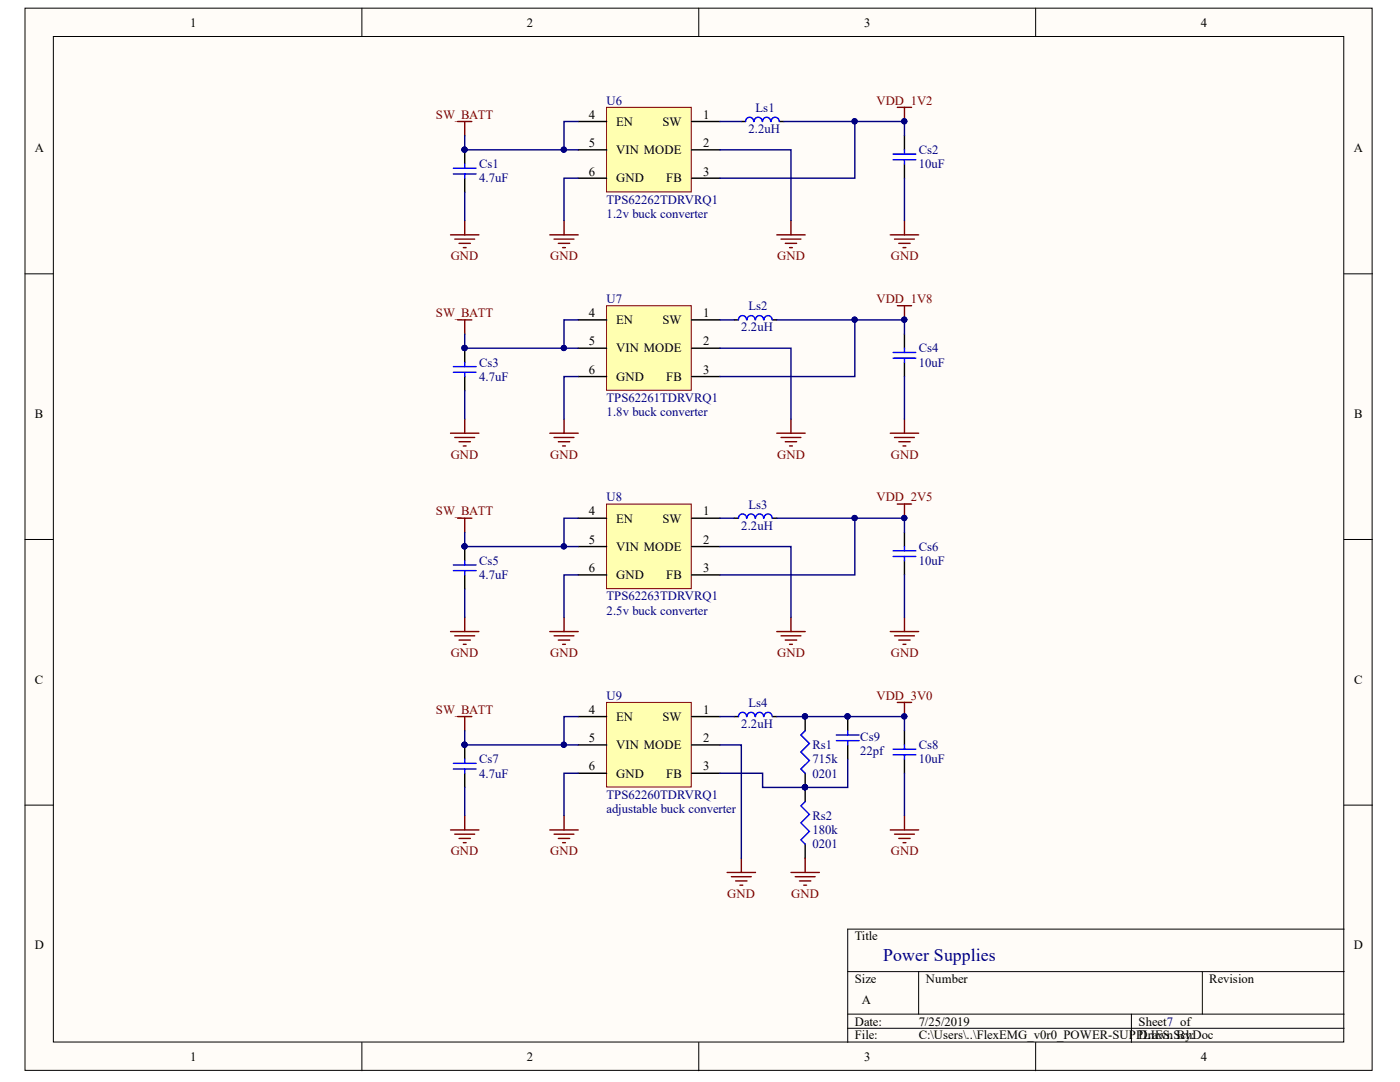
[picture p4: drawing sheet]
<svg xmlns="http://www.w3.org/2000/svg" width="279mm" height="216mm" viewBox="0 0 279 216" stroke-linecap="round" stroke-linejoin="round" font-family="sans-serif">
<defs><g id="words">
<text font-size="3.5" fill="#000080" x="176.2" y="191.7">Power Supplies</text>
<g font-size="2.5">
<text x="38" y="5.3">1</text>
<text x="105.2" y="5.3">2</text>
<text x="172.4" y="5.3">3</text>
<text x="239.6" y="5.3">4</text>
<text x="117.5" y="23.7">4</text>
<text x="140.3" y="23.7">1</text>
<text x="117.5" y="29.4">5</text>
<text x="123" y="25.1">EN</text>
<text x="132.2" y="25.1">SW</text>
<text x="140.3" y="29.4">2</text>
<text x="6.9" y="30.4">A</text>
<text x="117.5" y="35">6</text>
<text x="123" y="30.7">VIN MODE</text>
<text x="140.3" y="35">3</text>
<text x="270.2" y="30.4">A</text>
<text x="123" y="36.4">GND</text>
<text x="133" y="36.4">FB</text>
<text x="117.5" y="63.2">4</text>
<text x="123" y="64.7">EN</text>
<text x="132.2" y="64.7">SW</text>
<text x="140.3" y="63.2">1</text>
<text x="117.5" y="68.9">5</text>
<text x="123" y="70.3">VIN MODE</text>
<text x="140.3" y="68.9">2</text>
<text x="117.5" y="74.5">6</text>
<text x="123" y="76">GND</text>
<text x="133" y="76">FB</text>
<text x="140.3" y="74.5">3</text>
<text x="6.9" y="83.4">B</text>
<text x="270.2" y="83.4">B</text>
<text x="117.5" y="102.8">4</text>
<text x="123" y="104.3">EN</text>
<text x="132.2" y="104.3">SW</text>
<text x="140.3" y="102.8">1</text>
<text x="117.5" y="108.5">5</text>
<text x="123" y="109.9">VIN MODE</text>
<text x="140.3" y="108.5">2</text>
<text x="117.5" y="114.1">6</text>
<text x="123" y="115.6">GND</text>
<text x="133" y="115.6">FB</text>
<text x="140.3" y="114.1">3</text>
<text x="6.9" y="136.4">C</text>
<text x="270.2" y="136.4">C</text>
<text x="117.5" y="142.4">4</text>
<text x="123" y="143.9">EN</text>
<text x="132.2" y="143.9">SW</text>
<text x="140.3" y="142.4">1</text>
<text x="117.5" y="148.1">5</text>
<text x="123" y="149.5">VIN MODE</text>
<text x="140.3" y="148.1">2</text>
<text x="117.5" y="153.7">6</text>
<text x="123" y="155.2">GND</text>
<text x="133" y="155.2">FB</text>
<text x="140.3" y="153.7">3</text>
<text x="6.9" y="189.4">D</text>
<text x="170.6" y="187.7">Title</text>
<text x="270.2" y="189.4">D</text>
<text x="170.6" y="196.2">Size</text>
<text x="184.8" y="196.2">Number</text>
<text x="241.3" y="196.2">Revision</text>
<text x="172" y="200.4">A</text>
<text x="170.6" y="204.6">Date:</text>
<text x="170.6" y="207.4">File:</text>
<text x="183.4" y="204.6">7/25/2019</text>
<text x="183.4" y="207.4">C:\Users\..\FlexEMG_v0r0_POWER-SUPPDLrawnSchDoc</text>
<text x="227.2" y="204.6">Sheet7 of</text>
<text x="229.7" y="207.4">IES. By:</text>
<text x="38" y="211.7">1</text>
<text x="105.2" y="211.7">2</text>
<text x="172.4" y="211.7">3</text>
<text x="239.6" y="211.7">4</text>
</g>
<g font-size="2.5" fill="#800000">
<text x="87" y="23.7">SW_BATT</text>
<text x="174.9" y="20.9">VDD_1V2</text>
<text x="89.9" y="51.9">GND</text>
<text x="109.8" y="51.9">GND</text>
<text x="155.1" y="51.9">GND</text>
<text x="177.8" y="51.9">GND</text>
<text x="87" y="63.2">SW_BATT</text>
<text x="174.9" y="60.5">VDD_1V8</text>
<text x="89.9" y="91.5">GND</text>
<text x="109.8" y="91.5">GND</text>
<text x="155.1" y="91.5">GND</text>
<text x="177.8" y="91.5">GND</text>
<text x="174.9" y="100">VDD_2V5</text>
<text x="87" y="102.8">SW_BATT</text>
<text x="89.9" y="131.1">GND</text>
<text x="109.8" y="131.1">GND</text>
<text x="155.1" y="131.1">GND</text>
<text x="177.8" y="131.1">GND</text>
<text x="87" y="142.4">SW_BATT</text>
<text x="174.9" y="139.6">VDD_3V0</text>
<text x="89.9" y="170.7">GND</text>
<text x="109.8" y="170.7">GND</text>
<text x="177.8" y="170.7">GND</text>
<text x="145.1" y="179.2">GND</text>
<text x="157.9" y="179.2">GND</text>
</g>
<g font-size="2.5" fill="#000080">
<text x="121.1" y="20.9">U6</text>
<text x="150.8" y="22.3">Ls1</text>
<text x="149.4" y="26.5">2.2uH</text>
<text x="95.6" y="33.6">Cs1</text>
<text x="183.4" y="33.6">10uF</text>
<text x="183.4" y="30.7">Cs2</text>
<text x="95.6" y="36.4">4.7uF</text>
<text x="121.1" y="40.7">TPS62262TDRVRQ1</text>
<text x="121.1" y="43.5">1.2v buck converter</text>
<text x="121.1" y="60.5">U7</text>
<text x="149.4" y="61.9">Ls2</text>
<text x="147.9" y="66.1">2.2uH</text>
<text x="183.4" y="70.3">Cs4</text>
<text x="95.6" y="76">4.7uF</text>
<text x="95.6" y="73.2">Cs3</text>
<text x="183.4" y="73.2">10uF</text>
<text x="121.1" y="83.1">1.8v buck converter</text>
<text x="121.1" y="80.2">TPS62261TDRVRQ1</text>
<text x="121.1" y="100">U8</text>
<text x="149.4" y="101.5">Ls3</text>
<text x="147.9" y="105.7">2.2uH</text>
<text x="95.6" y="112.8">Cs5</text>
<text x="183.4" y="112.8">10uF</text>
<text x="183.4" y="109.9">Cs6</text>
<text x="95.6" y="115.6">4.7uF</text>
<text x="121.1" y="119.8">TPS62263TDRVRQ1</text>
<text x="121.1" y="122.7">2.5v buck converter</text>
<text x="121.1" y="139.6">U9</text>
<text x="149.4" y="141">Ls4</text>
<text x="147.9" y="145.3">2.2uH</text>
<text x="162.1" y="149.5">Rs1</text>
<text x="171.7" y="147.8">Cs9</text>
<text x="183.4" y="149.5">Cs8</text>
<text x="95.6" y="155.2">4.7uF</text>
<text x="95.6" y="152.3">Cs7</text>
<text x="162.1" y="152.3">715k</text>
<text x="162.1" y="155.2">0201</text>
<text x="171.7" y="150.6">22pf</text>
<text x="183.4" y="152.3">10uF</text>
<text x="121.1" y="159.4">TPS62260TDRVRQ1</text>
<text x="121.1" y="162.3">adjustable buck converter</text>
<text x="162.1" y="166.5">180k</text>
<text x="162.1" y="163.6">Rs2</text>
<text x="162.1" y="169.3">0201</text>
</g>
</g></defs>
<g fill="#fffcf8" stroke="#000" stroke-width=".2">
<path d="M5 1.6h268.8v212h-268.8z"/>
<path d="M10.6 7.3h257.6v200.6h-257.6z"/>
</g>
<g fill="none" stroke="#000" stroke-width=".2">
<path d="M72.2 1.6v5.7M139.5 1.6v5.7M206.7 1.6v5.7M5 54.6h5.6M268.3 54.6h5.6M5 107.6h5.6M268.3 107.6h5.6M5 160.7h5.6M268.3 160.7h5.6M169.2 193.9h99.1M183.3 193.9v8.5M240 193.9v8.5"/>
<path d="M268.3 185.4h-99.1v22.6M72.2 208v5.7M139.5 208v5.7M169.2 202.4h99.1M169.2 205.2h99.1M206.7 208v5.7M225.8 202.4v5.6"/>
</g>
<g fill="none" stroke="#800000" stroke-width=".28">
<path d="M91.3 24.2h2.9M92.7 24.2v2.9M179.1 21.4h2.8M180.5 21.4v2.8M89.9 46.9h5.7M90.8 47.7h3.9M91.6 48.6h2.3M92.5 49.4h.5M92.7 44v2.9M109.7 46.9h5.7M110.6 47.7h3.9M111.4 48.6h2.3"/>
<path d="M112.3 49.4h.5M112.6 44v2.9M155 46.9h5.7M155.9 47.7h3.9M156.7 48.6h2.3M157.6 49.4h.5M157.9 44v2.9M177.7 46.9h5.6M178.5 47.7h4M179.4 48.6h2.2M180.2 49.4h.6M180.5 44v2.9"/>
</g>
<path d="M147.9 24.2h.9M155.6 24.2h.8" fill="none" stroke="#000" stroke-width=".28"/>
<path d="M150.4 24.2a.81 .81 0 0 0-.8-.8 .81 .81 0 0 0-.8 .8M152.1 24.2a.81 .81 0 0 0-.8-.8 .81 .81 0 0 0-.8 .8M153.8 24.2a.81 .81 0 0 0-.8-.8 .81 .81 0 0 0-.8 .8M155.5 24.2a.81 .81 0 0 0-.8-.8 .81 .81 0 0 0-.8 .8" fill="none" stroke="#00f" stroke-width=".28"/>
<circle cx="180.5" cy="24.2" r=".52" fill="#000080" stroke="#000080" stroke-width=".2"/>
<path d="M121.1 61h16.9v16.9h-16.9z" fill="#ffffb0" stroke="#800000" stroke-width=".2"/>
<path d="M115.4 63.8h5.7M115.4 69.5h5.7M115.4 75.1h5.7M138 63.8h5.7M138 69.5h5.7M138 75.1h5.7" fill="none" stroke="#000" stroke-width=".28"/>
<g fill="none" stroke="#800000" stroke-width=".28">
<path d="M91.3 63.8h2.9M92.7 63.8v2.9M179.1 61h2.8M180.5 61v2.8M89.9 86.4h5.7M90.8 87.3h3.9M91.6 88.1h2.3M92.5 89h.5M92.7 83.6v2.8M109.7 86.4h5.7M110.6 87.3h3.9M111.4 88.1h2.3"/>
<path d="M112.3 89h.5M112.6 83.6v2.8M155 86.4h5.7M155.9 87.3h3.9M156.7 88.1h2.3M157.6 89h.5M157.9 83.6v2.8M177.7 86.4h5.6M178.5 87.3h4M179.4 88.1h2.2M180.2 89h.6M180.5 83.6v2.8"/>
</g>
<circle cx="180.5" cy="63.8" r=".52" fill="#000080" stroke="#000080" stroke-width=".2"/>
<path d="M121.1 100.6h16.9v16.9h-16.9z" fill="#ffffb0" stroke="#800000" stroke-width=".2"/>
<path d="M146.5 63.8h.9M154.2 63.8h.8M115.4 103.4h5.7M115.4 109.1h5.7M115.4 114.7h5.7M138 103.4h5.7M138 109.1h5.7M138 114.7h5.7M146.5 103.4h.9M154.2 103.4h.8" fill="none" stroke="#000" stroke-width=".28"/>
<g fill="none" stroke="#800000" stroke-width=".28">
<path d="M91.3 103.4h2.9M92.7 103.4v2.8M179.1 100.6h2.8M180.5 100.6v2.8M89.9 126h5.7M90.8 126.9h3.9M91.6 127.7h2.3M92.5 128.6h.5M92.7 123.2v2.8M109.7 126h5.7M110.6 126.9h3.9M111.4 127.7h2.3"/>
<path d="M112.3 128.6h.5M112.6 123.2v2.8M155 126h5.7M155.9 126.9h3.9M156.7 127.7h2.3M157.6 128.6h.5M157.9 123.2v2.8M177.7 126h5.6M178.5 126.9h4M179.4 127.7h2.2M180.2 128.6h.6M180.5 123.2v2.8"/>
</g>
<circle cx="180.5" cy="103.4" r=".52" fill="#000080" stroke="#000080" stroke-width=".2"/>
<path d="M149 63.8a.81 .81 0 0 0-.8-.8 .81 .81 0 0 0-.8 .8M150.7 63.8a.81 .81 0 0 0-.8-.8 .81 .81 0 0 0-.8 .8M152.4 63.8a.81 .81 0 0 0-.8-.8 .81 .81 0 0 0-.8 .8M154.1 63.8a.81 .81 0 0 0-.8-.8 .81 .81 0 0 0-.8 .8M149 103.4a.81 .81 0 0 0-.8-.8 .81 .81 0 0 0-.8 .8M150.7 103.4a.81 .81 0 0 0-.8-.8 .81 .81 0 0 0-.8 .8M152.4 103.4a.81 .81 0 0 0-.8-.8 .81 .81 0 0 0-.8 .8M154.1 103.4a.81 .81 0 0 0-.8-.8 .81 .81 0 0 0-.8 .8" fill="none" stroke="#00f" stroke-width=".28"/>
<path d="M121.1 21.4h16.9v16.9h-16.9z" fill="#ffffb0" stroke="#800000" stroke-width=".2"/>
<path d="M115.4 24.2h5.7M115.4 29.9h5.7M115.4 35.6h5.7M138 24.2h5.7M138 29.9h5.7M138 35.6h5.7M146.5 143h.9M154.2 143h.8M160.7 157.1v2.8M160.7 168.4v2.9" fill="none" stroke="#000" stroke-width=".28"/>
<g fill="none" stroke="#800000" stroke-width=".28">
<path d="M91.3 143h2.9M92.7 143v2.8M179.1 140.2h2.8M180.5 140.2v2.8M89.9 165.6h5.7M90.8 166.5h3.9M91.6 167.3h2.3M92.5 168.1h.5M92.7 162.8v2.8M109.7 165.6h5.7M110.6 166.5h3.9M111.4 167.3h2.3"/>
<path d="M112.3 168.1h.5M112.6 162.8v2.8M157.9 174.1h5.6M158.7 174.9h4M159.6 175.8h2.2M160.4 176.6h.6M160.7 171.3v2.8M177.7 165.6h5.6M178.5 166.5h4M179.4 167.3h2.2M180.2 168.1h.6M180.5 162.8v2.8"/>
</g>
<g fill="#000080" stroke="#000080" stroke-width=".2">
<circle cx="180.5" cy="142.9" r=".52"/>
<circle cx="160.6" cy="157.1" r=".52"/>
</g>
<path d="M149 143a.81 .81 0 0 0-.8-.9 .81 .81 0 0 0-.8 .9M150.7 143a.81 .81 0 0 0-.8-.9 .81 .81 0 0 0-.8 .9M152.4 143a.81 .81 0 0 0-.8-.9 .81 .81 0 0 0-.8 .9M154.1 143a.81 .81 0 0 0-.8-.9 .81 .81 0 0 0-.8 .9M160.7 159.9l-.9 .9 1.7 1.7-1.7 1.7 1.7 1.7-1.7 1.7 .9 .8" fill="none" stroke="#00f" stroke-width=".28"/>
<path d="M121.1 140.2h16.9v16.8h-16.9z" fill="#ffffb0" stroke="#800000" stroke-width=".2"/>
<g fill="none" stroke="#000" stroke-width=".28">
<path d="M92.7 29.9v2.8M92.7 35.6v2.8M180.5 27.1v2.8M180.5 32.7v2.9M92.7 69.5v2.8M92.7 75.1v2.9M180.5 66.7v2.8M180.5 72.3v2.8M92.7 109.1v2.8M92.7 114.7v2.8M180.5 106.2v2.9M180.5 111.9v2.8"/>
<path d="M92.7 148.6v2.9M92.7 154.3v2.8M115.4 143h5.7M115.4 148.6h5.7M115.4 154.3h5.7M138 143h5.7M138 148.6h5.7M138 154.3h5.7M160.7 143v2.8M160.7 154.3v2.8M169.2 143v2.8M169.2 148.6v2.9"/>
<path d="M180.5 145.8v2.8M180.5 151.5v2.8"/>
</g>
<g fill="#000080" stroke="#000080" stroke-width=".2">
<circle cx="169.1" cy="142.9" r=".52"/>
<circle cx="92.7" cy="29.9" r=".52"/>
<circle cx="92.7" cy="69.4" r=".52"/>
<circle cx="92.7" cy="109" r=".52"/>
<circle cx="92.7" cy="148.6" r=".52"/>
<circle cx="160.6" cy="157.1" r=".52"/>
<circle cx="160.6" cy="142.9" r=".52"/>
<circle cx="112.5" cy="29.9" r=".52"/>
<circle cx="170.6" cy="24.2" r=".52"/>
<circle cx="112.5" cy="69.4" r=".52"/>
<circle cx="170.6" cy="63.8" r=".52"/>
<circle cx="112.5" cy="109" r=".52"/>
<circle cx="170.6" cy="103.4" r=".52"/>
<circle cx="112.5" cy="148.6" r=".52"/>
<circle cx="180.5" cy="24.2" r=".52"/>
<circle cx="180.5" cy="63.8" r=".52"/>
<circle cx="180.5" cy="103.4" r=".52"/>
<circle cx="180.5" cy="142.9" r=".52"/>
</g>
<g fill="none" stroke="#00f" stroke-width=".28">
<path d="M90.5 33.6h4.5M90.5 34.7h4.5M92.7 32.7v.9M92.7 34.7v.9M178.2 30.7h4.6M178.2 31.9h4.6M180.5 29.9v.8M180.5 31.9v.8M90.5 73.2h4.5M90.5 74.3h4.5M92.7 72.3v.9M92.7 74.3v.8"/>
<path d="M178.2 70.3h4.6M178.2 71.5h4.6M180.5 69.5v.8M180.5 71.5v.8M90.5 112.7h4.5M90.5 113.9h4.5M92.7 111.9v.8M92.7 113.9v.8M178.2 109.9h4.6M178.2 111h4.6M180.5 109.1v.8M180.5 111v.9"/>
<path d="M90.5 152.3h4.5M90.5 153.4h4.5M92.7 151.5v.8M92.7 153.4v.9M160.7 145.8l-.9 .9 1.7 1.7-1.7 1.7 1.7 1.7-1.7 1.6 .9 .9M166.9 146.7h4.5M166.9 147.8h4.5M169.2 145.8v.9M169.2 147.8v.8M178.2 149.5h4.6M178.2 150.6h4.6M180.5 148.6v.9"/>
<path d="M180.5 150.6v.9"/>
</g>
<path d="M145.1 174.1h5.7M146 174.9h3.9M146.8 175.8h2.3M147.7 176.6h.5M147.9 171.3v2.8" fill="none" stroke="#800000" stroke-width=".28"/>
<g fill="none" stroke="#000080" stroke-width=".28">
<path d="M92.7 27.1v2.8h22.7M92.7 38.4v5.6M115.4 35.6h-2.8v8.4M115.4 24.2h-2.8v5.7M143.7 29.9h14.2v14.1M143.7 24.2h4.2M156.4 24.2h24.1v2.9M170.6 24.2v11.4h-26.9M180.5 35.6v8.4M92.7 66.7v2.8h22.7M92.7 78v5.6M115.4 75.1h-2.8v8.5"/>
<path d="M115.4 63.8h-2.8v5.7M143.7 69.5h14.2v14.1M143.7 63.8h2.8M155 63.8h25.5v2.9M170.6 63.8v11.3h-26.9M180.5 75.1v8.5M92.7 106.2v2.9h22.7M92.7 117.5v5.7M115.4 114.7h-2.8v8.5M115.4 103.4h-2.8v5.7M143.7 109.1h14.2v14.1M143.7 103.4h2.8"/>
<path d="M155 103.4h25.5v2.8M170.6 103.4v11.3h-26.9M180.5 114.7v8.5M92.7 145.8v2.8h22.7M92.7 157.1v5.7M115.4 154.3h-2.8v8.5M115.4 143h-2.8v5.6M143.7 148.6h4.2v22.7M143.7 143h2.8M155 143h25.5v2.8M169.2 151.5v5.6h-17v-2.8h-8.5M180.5 154.3v8.5"/>
</g>
<use href="#words"/>
</svg>
